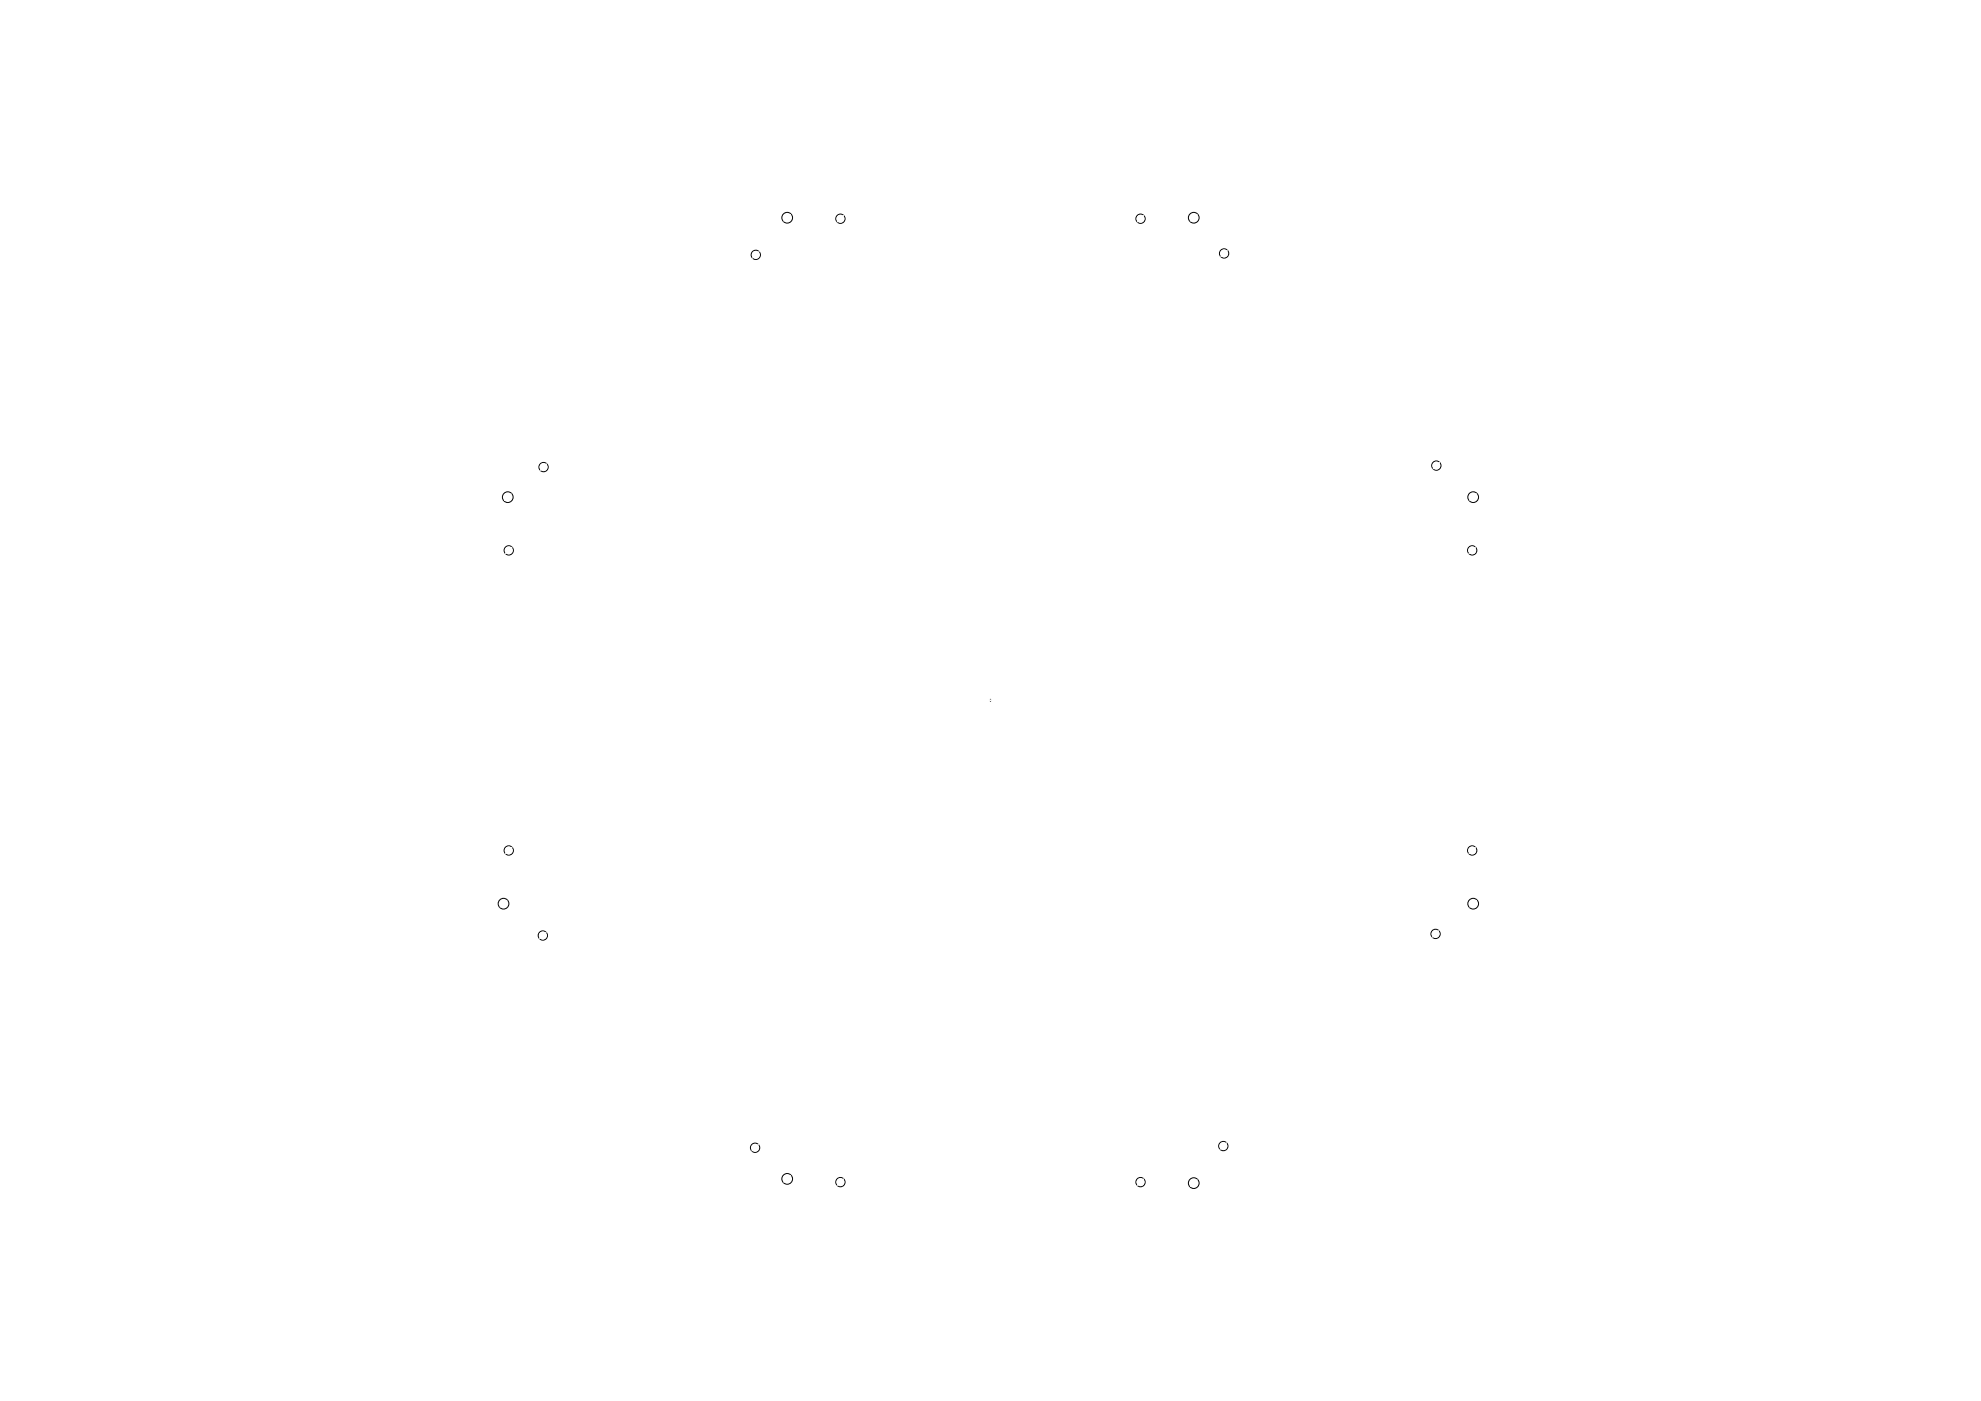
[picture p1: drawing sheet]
<svg xmlns="http://www.w3.org/2000/svg" width="594mm" height="420mm" viewBox="0 0 594 420" stroke-linecap="round" stroke-linejoin="round" font-family="sans-serif">
<circle cx="297" cy="210.1" r=".32" fill="none" stroke="#fff" stroke-width=".3"/>
<circle cx="297" cy="210.1" r=".32" fill="#fff" stroke="#000" stroke-width=".3"/>
<g fill="none" stroke="#fff" stroke-width=".3">
<circle cx="236.1" cy="65.3" r="1.61"/>
<circle cx="297" cy="210.1" r="164.9"/>
</g>
<circle cx="236.1" cy="65.3" r="1.61" fill="#fff" stroke="#000" stroke-width=".3"/>
<circle cx="358" cy="65.3" r="1.61" fill="none" stroke="#fff" stroke-width=".3"/>
<circle cx="358" cy="65.3" r="1.61" fill="#fff" stroke="#000" stroke-width=".3"/>
<circle cx="441.8" cy="149.1" r="1.61" fill="none" stroke="#fff" stroke-width=".3"/>
<circle cx="441.8" cy="149.1" r="1.61" fill="#fff" stroke="#000" stroke-width=".3"/>
<circle cx="441.8" cy="271" r="1.61" fill="none" stroke="#fff" stroke-width=".3"/>
<circle cx="441.8" cy="271" r="1.61" fill="#fff" stroke="#000" stroke-width=".3"/>
<circle cx="152.3" cy="149.1" r="1.61" fill="none" stroke="#fff" stroke-width=".3"/>
<circle cx="152.3" cy="149.1" r="1.61" fill="#fff" stroke="#000" stroke-width=".3"/>
<circle cx="151" cy="271" r="1.61" fill="none" stroke="#fff" stroke-width=".3"/>
<circle cx="151" cy="271" r="1.61" fill="#fff" stroke="#000" stroke-width=".3"/>
<circle cx="358" cy="354.8" r="1.61" fill="none" stroke="#fff" stroke-width=".3"/>
<circle cx="358" cy="354.8" r="1.61" fill="#fff" stroke="#000" stroke-width=".3"/>
<circle cx="236.1" cy="353.5" r="1.61" fill="none" stroke="#fff" stroke-width=".3"/>
<circle cx="236.1" cy="353.5" r="1.61" fill="#fff" stroke="#000" stroke-width=".3"/>
<circle cx="152.6" cy="255.1" r="1.4" fill="none" stroke="#fff" stroke-width=".3"/>
<circle cx="152.6" cy="255.1" r="1.4" fill="#fff" stroke="#000" stroke-width=".3"/>
<circle cx="152.6" cy="165.1" r="1.4" fill="none" stroke="#fff" stroke-width=".3"/>
<circle cx="152.6" cy="165.1" r="1.4" fill="#fff" stroke="#000" stroke-width=".3"/>
<circle cx="342" cy="354.5" r="1.4" fill="none" stroke="#fff" stroke-width=".3"/>
<circle cx="342" cy="354.5" r="1.4" fill="#fff" stroke="#000" stroke-width=".3"/>
<circle cx="252" cy="354.5" r="1.4" fill="none" stroke="#fff" stroke-width=".3"/>
<circle cx="252" cy="354.5" r="1.4" fill="#fff" stroke="#000" stroke-width=".3"/>
<circle cx="252" cy="65.6" r="1.4" fill="none" stroke="#fff" stroke-width=".3"/>
<circle cx="252" cy="65.6" r="1.4" fill="#fff" stroke="#000" stroke-width=".3"/>
<circle cx="342" cy="65.6" r="1.4" fill="none" stroke="#fff" stroke-width=".3"/>
<circle cx="342" cy="65.6" r="1.4" fill="#fff" stroke="#000" stroke-width=".3"/>
<circle cx="367.1" cy="76" r="1.4" fill="none" stroke="#fff" stroke-width=".3"/>
<circle cx="367.1" cy="76" r="1.4" fill="#fff" stroke="#000" stroke-width=".3"/>
<circle cx="430.7" cy="139.6" r="1.4" fill="none" stroke="#fff" stroke-width=".3"/>
<circle cx="430.7" cy="139.6" r="1.4" fill="#fff" stroke="#000" stroke-width=".3"/>
<circle cx="163" cy="140.1" r="1.4" fill="none" stroke="#fff" stroke-width=".3"/>
<circle cx="163" cy="140.1" r="1.4" fill="#fff" stroke="#000" stroke-width=".3"/>
<circle cx="226.7" cy="76.4" r="1.4" fill="none" stroke="#fff" stroke-width=".3"/>
<circle cx="226.7" cy="76.4" r="1.4" fill="#fff" stroke="#000" stroke-width=".3"/>
<circle cx="430.5" cy="280.1" r="1.4" fill="none" stroke="#fff" stroke-width=".3"/>
<circle cx="430.5" cy="280.1" r="1.4" fill="#fff" stroke="#000" stroke-width=".3"/>
<circle cx="366.9" cy="343.7" r="1.4" fill="none" stroke="#fff" stroke-width=".3"/>
<circle cx="366.9" cy="343.7" r="1.4" fill="#fff" stroke="#000" stroke-width=".3"/>
<circle cx="226.4" cy="344.2" r="1.4" fill="none" stroke="#fff" stroke-width=".3"/>
<circle cx="226.4" cy="344.2" r="1.4" fill="#fff" stroke="#000" stroke-width=".3"/>
<circle cx="162.8" cy="280.6" r="1.4" fill="none" stroke="#fff" stroke-width=".3"/>
<circle cx="162.8" cy="280.6" r="1.4" fill="#fff" stroke="#000" stroke-width=".3"/>
<circle cx="441.5" cy="165.1" r="1.4" fill="none" stroke="#fff" stroke-width=".3"/>
<circle cx="441.5" cy="165.1" r="1.4" fill="#fff" stroke="#000" stroke-width=".3"/>
<circle cx="441.5" cy="255.1" r="1.4" fill="none" stroke="#fff" stroke-width=".3"/>
<circle cx="441.5" cy="255.1" r="1.4" fill="#fff" stroke="#000" stroke-width=".3"/>
<g fill="none" stroke="#fff" stroke-width=".3">
<path d="M227.7 75.4l-2.1 2M237.1 64.3l-2 2M253 64.6l-2 2M343 64.6l-2 2M359 64.3l-2 2M368.1 75l-2 2M164 139.1l-2 2M431.8 138.6l-2.1 2.1M153.3 148.1l-2 2M442.8 148.1l-2 2M153.6 164l-2 2.1M442.5 164l-2 2.1"/>
<path d="M296 209l2 2.1M296 210.1h2M298 209l-2 2.1M153.6 254l-2 2.1M442.5 254l-2 2.1M152 270l-2 2M163.8 279.5l-2 2.1M431.5 279.1l-2 2M442.8 270l-2 2M227.5 343.2l-2.1 2M237.1 352.5l-2 2.1M253 353.5l-2 2"/>
<path d="M343 353.5l-2 2M359 353.8l-2 2M367.9 342.7l-2.1 2"/>
<circle cx="226.7" cy="76.4" r=".99"/>
<circle cx="236.1" cy="65.3" r=".99"/>
<circle cx="252" cy="65.6" r=".99"/>
<circle cx="342" cy="65.6" r=".99"/>
<circle cx="358" cy="65.3" r=".99"/>
<circle cx="367.1" cy="76" r=".99"/>
<circle cx="430.7" cy="139.6" r=".99"/>
<circle cx="152.3" cy="149.1" r=".99"/>
<circle cx="163" cy="140.1" r=".99"/>
<circle cx="441.8" cy="149.1" r=".99"/>
<circle cx="152.6" cy="165.1" r=".99"/>
<circle cx="441.5" cy="165.1" r=".99"/>
<circle cx="152.6" cy="255.1" r=".99"/>
<circle cx="441.5" cy="255.1" r=".99"/>
<circle cx="151" cy="271" r=".99"/>
<circle cx="441.8" cy="271" r=".99"/>
<circle cx="162.8" cy="280.6" r=".99"/>
<circle cx="430.5" cy="280.1" r=".99"/>
<circle cx="226.4" cy="344.2" r=".99"/>
<circle cx="236.1" cy="353.5" r=".99"/>
<circle cx="252" cy="354.5" r=".99"/>
<circle cx="342" cy="354.5" r=".99"/>
<circle cx="358" cy="354.8" r=".99"/>
<circle cx="366.9" cy="343.7" r=".99"/>
</g>
</svg>
